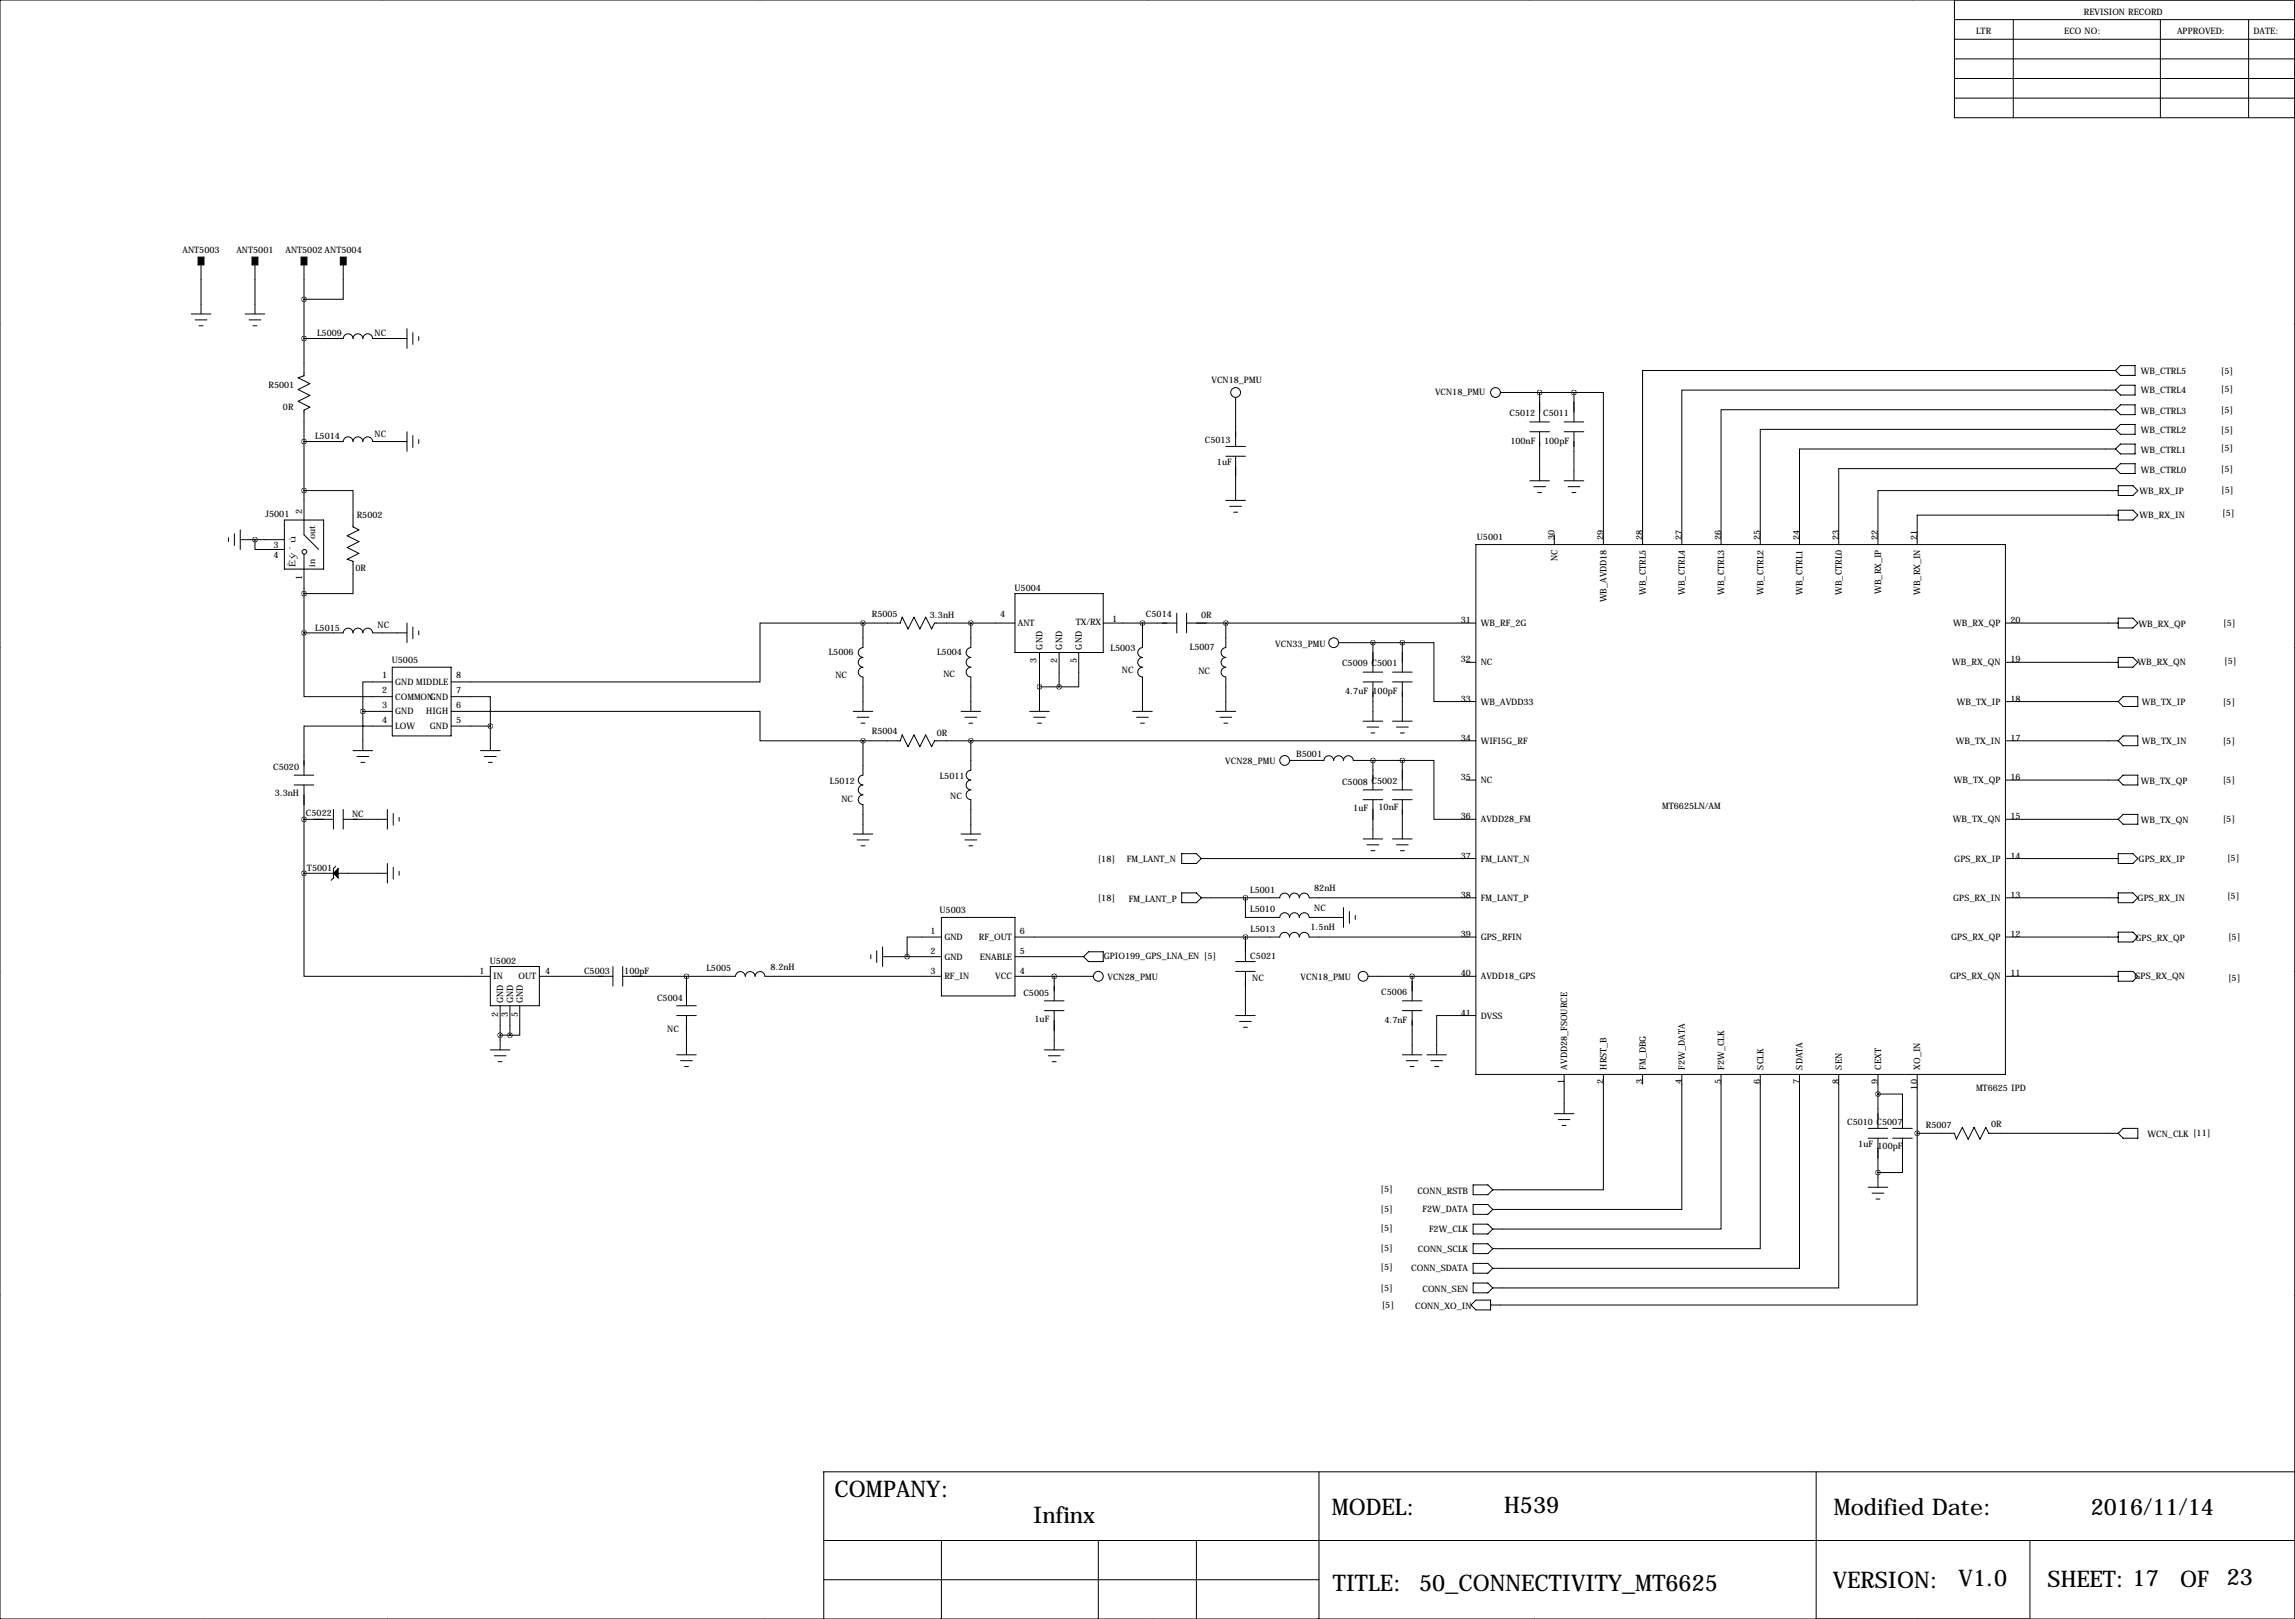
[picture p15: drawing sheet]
<svg xmlns="http://www.w3.org/2000/svg" width="594mm" height="419mm" viewBox="0 0 594 419" stroke-linecap="round" stroke-linejoin="round" font-family="sans-serif">
<defs><g id="words">
<g font-size="5.9">
<text x="216.2" y="387.6">COMPANY:</text>
<text x="267.6" y="394.3">Infinx</text>
<text x="344.9" y="392.2">MODEL:</text>
<text x="389.6" y="391.7">H539</text>
<text x="475" y="392.2">Modified Date:</text>
<text x="541.5" y="392.2">2016/11/14</text>
<text x="345.2" y="411.7">TITLE:</text>
<text x="367.5" y="411.7">50_CONNECTIVITY_MT6625</text>
<text x="474.7" y="411">VERSION:</text>
<text x="507.3" y="410.5">V1.0</text>
<text x="530.4" y="410.7">SHEET: 17</text>
<text x="564.7" y="410.7">OF</text>
<text x="576.7" y="410.3">23</text>
</g>
<g font-size="2.3">
<text x="539.8" y="3.8">REVISION RECORD</text>
<text x="511.8" y="8.9">LTR</text>
<text x="534.7" y="8.9">ECO NO:</text>
<text x="563.9" y="8.9">APPROVED:</text>
<text x="583.7" y="8.9">DATE:</text>
<text x="47.3" y="65.5">ANT5003</text>
<text x="61.2" y="65.5">ANT5001</text>
<text x="73.9" y="65.5">ANT5002 ANT5004</text>
<text x="82.1" y="86.9">L5009</text>
<text x="97" y="87">NC</text>
<text x="69.5" y="100.4">R5001</text>
<text x="313.8" y="99.1">VCN18_PMU</text>
<text x="554.5" y="101.8">WB_CTRL4</text>
<text x="554.5" y="96.9">WB_CTRL5</text>
<text x="575.2" y="101.6">[5]</text>
<text x="575.2" y="96.8">[5]</text>
<text x="73.3" y="106.2">0R</text>
<text x="371.7" y="102.4">VCN18_PMU</text>
<text x="391" y="107.6">C5012</text>
<text x="399.7" y="107.6">C5011</text>
<text x="554.5" y="107.1">WB_CTRL3</text>
<text x="575.2" y="106.9">[5]</text>
<text x="81.6" y="113.5">L5014</text>
<text x="97" y="113.1">NC</text>
<text x="554.5" y="112.2">WB_CTRL2</text>
<text x="575.2" y="112">[5]</text>
<text x="312.1" y="114.6">C5013</text>
<text x="391.2" y="114.9">100nF</text>
<text x="399.9" y="114.9">100pF</text>
<text x="554.5" y="117.2">WB_CTRL1</text>
<text x="575.2" y="116.8">[5]</text>
<text x="315.2" y="120.5">1uF</text>
<text x="554.5" y="122.3">WB_CTRL0</text>
<text x="575.2" y="122.2">[5]</text>
<text x="554.2" y="127.8">WB_RX_IP</text>
<text x="575.3" y="127.6">[5]</text>
<text x="68.8" y="133.9">J5001</text>
<text x="78.2" y="133.1" transform="rotate(-90 78.2 133.1)">2</text>
<text x="92.4" y="134.1">R5002</text>
<text x="554.2" y="134.1">WB_RX_IN</text>
<text x="575.6" y="133.7">[5]</text>
<text x="70.8" y="141.8">3</text>
<text x="81.6" y="139.4" transform="rotate(-90 81.6 139.4)">out</text>
<text x="382.5" y="139.7">U5001</text>
<text x="402.6" y="139.7" transform="rotate(-90 402.6 139.7)">30</text>
<text x="415.3" y="139.7" transform="rotate(-90 415.3 139.7)">29</text>
<text x="425.5" y="139.7" transform="rotate(-90 425.5 139.7)">28</text>
<text x="435.6" y="139.7" transform="rotate(-90 435.6 139.7)">27</text>
<text x="445.8" y="139.7" transform="rotate(-90 445.8 139.7)">26</text>
<text x="455.9" y="139.7" transform="rotate(-90 455.9 139.7)">25</text>
<text x="466.1" y="139.7" transform="rotate(-90 466.1 139.7)">24</text>
<text x="476.3" y="139.7" transform="rotate(-90 476.3 139.7)">23</text>
<text x="486.4" y="139.7" transform="rotate(-90 486.4 139.7)">22</text>
<text x="496.6" y="139.7" transform="rotate(-90 496.6 139.7)">21</text>
<text x="70.8" y="144.4">4</text>
<text x="76.5" y="146.9" transform="rotate(-90 76.5 146.9)">Èý´ú</text>
<text x="81.6" y="146.8" transform="rotate(-90 81.6 146.8)">in</text>
<text x="92.1" y="147.9">0R</text>
<text x="403.4" y="145.3" transform="rotate(-90 403.4 145.3)">NC</text>
<text x="78.2" y="150.2" transform="rotate(-90 78.2 150.2)">1</text>
<text x="262.8" y="152.9">U5004</text>
<text x="416.1" y="155.9" transform="rotate(-90 416.1 155.9)">WB_AVDD18</text>
<text x="426.3" y="154" transform="rotate(-90 426.3 154)">WB_CTRL5</text>
<text x="436.4" y="154" transform="rotate(-90 436.4 154)">WB_CTRL4</text>
<text x="446.6" y="154" transform="rotate(-90 446.6 154)">WB_CTRL3</text>
<text x="456.7" y="154" transform="rotate(-90 456.7 154)">WB_CTRL2</text>
<text x="466.9" y="154" transform="rotate(-90 466.9 154)">WB_CTRL1</text>
<text x="477.1" y="154" transform="rotate(-90 477.1 154)">WB_CTRL0</text>
<text x="487.2" y="153.7" transform="rotate(-90 487.2 153.7)">WB_RX_IP</text>
<text x="497.4" y="154" transform="rotate(-90 497.4 154)">WB_RX_IN</text>
<text x="225.8" y="159.7">R5005</text>
<text x="240.8" y="159.9">3.3nH</text>
<text x="259" y="159.8">4</text>
<text x="278.6" y="161.8">TX/RX</text>
<text x="288" y="161">1</text>
<text x="296.8" y="159.7">C5014</text>
<text x="311.1" y="159.9">0R</text>
<text x="378.4" y="161.3">31</text>
<text x="520.7" y="161.3">20</text>
<text x="81.6" y="163.3">L5015</text>
<text x="97.8" y="162.6">NC</text>
<text x="263.7" y="162.1">ANT</text>
<text x="330.3" y="167.4">VCN33_PMU</text>
<text x="383.5" y="162.1">WB_RF_2G</text>
<text x="505.9" y="162.1">WB_RX_QP</text>
<text x="553.9" y="162.3">WB_RX_QP</text>
<text x="575.8" y="162.1">[5]</text>
<text x="101.5" y="171.5">U5005</text>
<text x="214.7" y="169.6">L5006</text>
<text x="242.7" y="169.6">L5004</text>
<text x="268.5" y="171.8" transform="rotate(-90 268.5 171.8)">3</text>
<text x="270" y="168.1" transform="rotate(-90 270 168.1)">GND</text>
<text x="273.8" y="171.8" transform="rotate(-90 273.8 171.8)">2</text>
<text x="275.1" y="168.1" transform="rotate(-90 275.1 168.1)">GND</text>
<text x="278.9" y="171.8" transform="rotate(-90 278.9 171.8)">5</text>
<text x="280.2" y="168.1" transform="rotate(-90 280.2 168.1)">GND</text>
<text x="287.7" y="168.5">L5003</text>
<text x="308.2" y="168.4">L5007</text>
<text x="347.6" y="172.4">C5009 C5001</text>
<text x="378.4" y="171.4">32</text>
<text x="383.5" y="172.3">NC</text>
<text x="505.6" y="172.3">WB_RX_QN</text>
<text x="520.7" y="171.4">19</text>
<text x="553.6" y="172.2">WB_RX_QN</text>
<text x="576.1" y="171.8">[5]</text>
<text x="99" y="175.6">1</text>
<text x="99" y="179.4">2</text>
<text x="102.4" y="177.3">GND MIDDLE</text>
<text x="118.1" y="179.4">7</text>
<text x="118.1" y="175.6">8</text>
<text x="216.4" y="175.6">NC</text>
<text x="244.4" y="175.3">NC</text>
<text x="290.6" y="174.3">NC</text>
<text x="310.4" y="174.5">NC</text>
<text x="348.4" y="179.7">4.7uF 100pF</text>
<text x="99" y="183.2">3</text>
<text x="102.4" y="181.1">COMMON</text>
<text x="102.4" y="185">GND</text>
<text x="110.4" y="185">HIGH</text>
<text x="111.3" y="181.1">GND</text>
<text x="118.1" y="183.2">6</text>
<text x="378.4" y="181.6">33</text>
<text x="383.5" y="182.4">WB_AVDD33</text>
<text x="506.8" y="182.4">WB_TX_IP</text>
<text x="520.7" y="181.6">18</text>
<text x="554.7" y="182.4">WB_TX_IP</text>
<text x="575.7" y="182.5">[5]</text>
<text x="99" y="187">4</text>
<text x="102.4" y="188.8">LOW</text>
<text x="111.3" y="188.8">GND</text>
<text x="118.1" y="187">5</text>
<text x="225.8" y="190.1">R5004</text>
<text x="242.6" y="190.4">0R</text>
<text x="378.4" y="191.8">34</text>
<text x="520.7" y="191.8">17</text>
<text x="317.3" y="197.9">VCN28_PMU</text>
<text x="335.7" y="196.1">B5001</text>
<text x="383.5" y="192.6">WIFI5G_RF</text>
<text x="506.6" y="192.6">WB_TX_IN</text>
<text x="554.7" y="192.6">WB_TX_IN</text>
<text x="575.7" y="192.6">[5]</text>
<text x="70.8" y="199.3">C5020</text>
<text x="215" y="202.9">L5012</text>
<text x="243.4" y="201.8">L5011</text>
<text x="347.6" y="203.1">C5008 C5002</text>
<text x="378.4" y="201.9">35</text>
<text x="383.5" y="202.7">NC</text>
<text x="506" y="202.7">WB_TX_QP</text>
<text x="520.7" y="201.9">16</text>
<text x="554.5" y="202.9">WB_TX_QP</text>
<text x="575.7" y="202.8">[5]</text>
<text x="71.1" y="206.1">3.3nH</text>
<text x="217.9" y="207.6">NC</text>
<text x="246.1" y="206.8">NC</text>
<text x="350.5" y="209.9">1uF</text>
<text x="357.1" y="209.8">10nF</text>
<text x="430.5" y="209.3">MT6625LN/AM</text>
<text x="79.2" y="211.2">C5022</text>
<text x="91.2" y="211.6">NC</text>
<text x="378.4" y="212.1">36</text>
<text x="383.5" y="212.9">AVDD28_FM</text>
<text x="505.8" y="212.9">WB_TX_QN</text>
<text x="520.7" y="212.1">15</text>
<text x="554.5" y="213.1">WB_TX_QN</text>
<text x="575.7" y="212.7">[5]</text>
<text x="79.5" y="225.6">T5001</text>
<text x="284.3" y="223.1">[18]</text>
<text x="291.9" y="223.3">FM_LANT_N</text>
<text x="378.4" y="222.2">37</text>
<text x="383.5" y="223.1">FM_LANT_N</text>
<text x="506.2" y="223.1">GPS_RX_IP</text>
<text x="520.7" y="222.2">14</text>
<text x="553.9" y="223.3">GPS_RX_IP</text>
<text x="576.8" y="222.8">[5]</text>
<text x="284.3" y="233.3">[18]</text>
<text x="292.4" y="233.4">FM_LANT_P</text>
<text x="323.8" y="231">L5001</text>
<text x="340.4" y="230.8">82nH</text>
<text x="378.4" y="232.4">38</text>
<text x="383.5" y="233.2">FM_LANT_P</text>
<text x="505.9" y="233.2">GPS_RX_IN</text>
<text x="520.7" y="232.4">13</text>
<text x="553.7" y="233.2">GPS_RX_IN</text>
<text x="576.8" y="232.8">[5]</text>
<text x="243.3" y="236.3">U5003</text>
<text x="323.8" y="236.1">L5010</text>
<text x="340.4" y="235.9">NC</text>
<text x="241" y="241.9">1</text>
<text x="244.6" y="243.4">GND</text>
<text x="253.6" y="243.4">RF_OUT</text>
<text x="264.2" y="241.9">6</text>
<text x="323.9" y="241.2">L5013</text>
<text x="339.4" y="240.8">1.5nH</text>
<text x="378.4" y="242.6">39</text>
<text x="383.5" y="243.4">GPS_RFIN</text>
<text x="505.4" y="243.4">GPS_RX_QP</text>
<text x="520.7" y="242.6">12</text>
<text x="553.1" y="243.6">GPS_RX_QP</text>
<text x="577.1" y="243.4">[5]</text>
<text x="126.9" y="249.4">U5002</text>
<text x="183" y="251.4">L5005</text>
<text x="199.5" y="251">8.2nH</text>
<text x="241" y="247">2</text>
<text x="244.6" y="248.5">GND</text>
<text x="253.8" y="248.5">ENABLE</text>
<text x="264.2" y="247">5</text>
<text x="285.9" y="248.2">GPIO199_GPS_LNA_EN [5]</text>
<text x="323.9" y="248.2">C5021</text>
<text x="124.2" y="252.2">1</text>
<text x="127.8" y="253.5">IN</text>
<text x="134.3" y="253.5">OUT</text>
<text x="141.2" y="252.2">4</text>
<text x="151.3" y="252.2">C5003</text>
<text x="161.7" y="252.1">100pF</text>
<text x="241" y="252.1">3</text>
<text x="244.6" y="253.5">RF_IN</text>
<text x="257.8" y="253.5">VCC</text>
<text x="264.2" y="252.1">4</text>
<text x="265.1" y="257.7">C5005</text>
<text x="286.8" y="253.6">VCN28_PMU</text>
<text x="324.4" y="254">NC</text>
<text x="336.9" y="253.7">VCN18_PMU</text>
<text x="357.8" y="257.4">C5006</text>
<text x="378.4" y="252.7">40</text>
<text x="383.5" y="253.5">AVDD18_GPS</text>
<text x="505.1" y="253.5">GPS_RX_QN</text>
<text x="520.7" y="252.7">11</text>
<text x="552.9" y="253.5">GPS_RX_QN</text>
<text x="577.1" y="253.8">[5]</text>
<text x="129" y="263.2" transform="rotate(-90 129 263.2)">2</text>
<text x="130.3" y="259.6" transform="rotate(-90 130.3 259.6)">GND</text>
<text x="131.6" y="263.2" transform="rotate(-90 131.6 263.2)">3</text>
<text x="132.9" y="259.6" transform="rotate(-90 132.9 259.6)">GND</text>
<text x="134.1" y="263.2" transform="rotate(-90 134.1 263.2)">5</text>
<text x="135.4" y="259.6" transform="rotate(-90 135.4 259.6)">GND</text>
<text x="170.2" y="259.2">C5004</text>
<text x="378.4" y="262.9">41</text>
<text x="383.5" y="263.7">DVSS</text>
<text x="172.8" y="267.1">NC</text>
<text x="268" y="264.5">1uF</text>
<text x="358.6" y="264.8">4.7nF</text>
<text x="405.1" y="280.7" transform="rotate(-90 405.1 280.7)">1</text>
<text x="405.9" y="276.9" transform="rotate(-90 405.9 276.9)">AVDD28_FSOURCE</text>
<text x="415.3" y="280.7" transform="rotate(-90 415.3 280.7)">2</text>
<text x="416.1" y="276.9" transform="rotate(-90 416.1 276.9)">HRST_B</text>
<text x="425.5" y="280.7" transform="rotate(-90 425.5 280.7)">3</text>
<text x="426.3" y="276.9" transform="rotate(-90 426.3 276.9)">FM_DBG</text>
<text x="435.6" y="280.7" transform="rotate(-90 435.6 280.7)">4</text>
<text x="436.4" y="276.9" transform="rotate(-90 436.4 276.9)">F2W_DATA</text>
<text x="445.8" y="280.7" transform="rotate(-90 445.8 280.7)">5</text>
<text x="446.6" y="276.9" transform="rotate(-90 446.6 276.9)">F2W_CLK</text>
<text x="455.9" y="280.7" transform="rotate(-90 455.9 280.7)">6</text>
<text x="456.7" y="276.9" transform="rotate(-90 456.7 276.9)">SCLK</text>
<text x="466.1" y="280.7" transform="rotate(-90 466.1 280.7)">7</text>
<text x="466.9" y="276.9" transform="rotate(-90 466.9 276.9)">SDATA</text>
<text x="476.3" y="280.7" transform="rotate(-90 476.3 280.7)">8</text>
<text x="477.1" y="276.9" transform="rotate(-90 477.1 276.9)">SEN</text>
<text x="486.4" y="280.7" transform="rotate(-90 486.4 280.7)">9</text>
<text x="487.2" y="276.9" transform="rotate(-90 487.2 276.9)">CEXT</text>
<text x="497.4" y="276.9" transform="rotate(-90 497.4 276.9)">XO_IN</text>
<text x="496.6" y="282" transform="rotate(-90 496.6 282)">10</text>
<text x="511.8" y="282.4">MT6625 IPD</text>
<text x="478.4" y="291.3">C5010 C5007</text>
<text x="498.8" y="292">R5007</text>
<text x="515.7" y="291.7">0R</text>
<text x="481.3" y="297">1uF 100pF</text>
<text x="556.3" y="294.4">WCN_CLK [11]</text>
<text x="357.6" y="308.6">[5]</text>
<text x="367.1" y="309">CONN_RSTB</text>
<text x="357.6" y="313.7">[5]</text>
<text x="368.4" y="313.8">F2W_DATA</text>
<text x="357.6" y="318.8">[5]</text>
<text x="357.6" y="323.8">[5]</text>
<text x="370.1" y="318.9">F2W_CLK</text>
<text x="357.6" y="328.7">[5]</text>
<text x="365.5" y="329.1">CONN_SDATA</text>
<text x="367.2" y="324">CONN_SCLK</text>
<text x="357.6" y="334.3">[5]</text>
<text x="368.4" y="334.4">CONN_SEN</text>
<text x="357.9" y="338.7">[5]</text>
<text x="366.5" y="338.8">CONN_XO_IN</text>
</g>
</g></defs>
<g fill="none" stroke="#000" stroke-width=".26">
<path d="M99.1 0h.1M196.8 0h.1M297.2 0h.1M396.2 0h.1M495.3 0h.1M0 0h594.4v419.1h-594.4zM506.2 0v30.5h88.2M506.2 15.2h88.2M506.2 10.2h88.2M506.2 5.1h88.2M521.5 5.1v25.4M559.6 5.1v25.4"/>
<path d="M582.4 5.1v25.4M506.2 20.3h88.2M506.2 25.4h88.2M52.1 67.3v14M66 67.3v14M78.7 67.3v30l-1.5 .5 3.1 1.5-3.1 1.5 3.1 1.6-3.1 1.5 3.1 1.5-1.6 .8v32.2l3.8 3.8M88.9 67.3v10.2h-10.2M-.1 83.8h.1M49.5 81.3h5.1M50.5 82.8h3.1M51.6 84.3h1M63.5 81.3h5.1"/>
<path d="M64.5 82.8h3.1M65.5 84.3h1M78.7 87.6h10.2a1.27 1.27 0 0 1 1.3-1.2 1.27 1.27 0 0 1 1.2 1.2 1.27 1.27 0 0 1 1.3-1.2 1.27 1.27 0 0 1 1.3 1.2 1.27 1.27 0 0 1 1.3-1.2 1.27 1.27 0 0 1 1.2 1.2h8.9M105.4 85.1v5.1M106.9 86.1v3.1M108.5 87.1v1M547.9 95.9h-122.5v45.1M547.9 95.9l1.3-1.3h3.8v2.6h-3.8zM594.4 83.8h.1M78.7 114.3h10.2a1.27 1.27 0 0 1 1.3-1.2 1.27 1.27 0 0 1 1.2 1.2 1.27 1.27 0 0 1 1.3-1.2 1.27 1.27 0 0 1 1.3 1.2 1.27 1.27 0 0 1 1.3-1.2 1.27 1.27 0 0 1 1.2 1.2h8.9M105.4 111.8v5M106.9 112.8v3"/>
<path d="M108.5 113.8v1M317.5 115.6h5.1M317.5 118.1h5.1M320 102.9v12.7M320 118.1v11.4M388.6 101.6h19.1M396.2 111.8h5.1M396.2 109.2h5.1M398.8 101.6v7.6M398.8 111.8v12.7M405.1 111.8h5.1M405.1 109.2h5.1"/>
<path d="M407.7 101.6h7.6v39.4M407.7 101.6v7.6M407.7 111.8v12.7M547.9 101h-112.3v40M547.9 106.1h-102.1v34.9M547.9 111.2h-92v29.8M547.9 116.2h-81.8v24.8M547.9 101l1.3-1.3h3.8v2.6h-3.8zM547.9 106.1l1.3-1.3h3.8v2.5h-3.8zM547.9 111.2l1.3-1.3h3.8v2.5h-3.8zM547.9 116.2l1.3-1.2h3.8v2.5h-3.8zM59.2 139.2v1"/>
<path d="M60.7 138.2v3M62.2 139.7h11.5M62.2 137.2v5M66 139.7v2.5h7.7M73.7 134.6h10.1v12.7h-10.1zM78.7 127h12.7v9.4l1.6 .8-3.1 1.5 3.1 1.5-3.1 1.5 3.1 1.6-3.1 1.5 1.5 .5v8.4h-12.7M317.5 129.5h5.1M318.5 131.1h3.1M319.5 132.6h1M396.2 124.5h5.1M397.3 126h3M398.3 127.5h1"/>
<path d="M402.6 138.4v2.6M405.1 124.5h5.1M406.1 126h3.1M407.2 127.5h1M547.9 121.3h-71.7v19.7M547.9 121.3l1.3-1.3h3.8v2.6h-3.8zM548.6 127h-62.2v14M548.6 133.3h-52v7.7M548.6 132.1h3.8l1.3 1.2-1.3 1.3h-3.8zM548.6 125.7h3.8l1.3 1.3-1.3 1.3h-3.8zM78.7 143.5v20.3M262.9 153.7h22.9v15.2h-22.9z"/>
<path d="M304.8 158.8v5M307.3 158.8v5M382.3 141h137.1v137.1h-137.1zM-.1 167.6h.1M78.7 163.8h10.2a1.27 1.27 0 0 1 1.3-1.2 1.27 1.27 0 0 1 1.2 1.2 1.27 1.27 0 0 1 1.3-1.2 1.27 1.27 0 0 1 1.3 1.2 1.27 1.27 0 0 1 1.3-1.2 1.27 1.27 0 0 1 1.2 1.2h8.9M78.7 163.8v16.5h22.9M101.6 176.5h-7.6v7.6M101.6 172.7h15.2v17.8h-15.2zM105.4 161.3v5.1M106.9 162.3v3.1M108.5 163.3v1M223.5 161.3v6.3a1.27 1.27 0 0 0-1.2 1.3 1.27 1.27 0 0 0 1.2 1.3 1.27 1.27 0 0 0-1.2 1.2 1.27 1.27 0 0 0 1.2 1.3 1.27 1.27 0 0 0-1.2 1.3 1.27 1.27 0 0 0 1.2 1.3v8.8"/>
<path d="M223.5 161.3h-26.7v15.2h-80M223.5 161.3h9.7l.5-1.5 1.5 3 1.5-3 1.6 3 1.5-3 1.5 3 .8-1.5h20.8M251.5 161.3v6.3a1.27 1.27 0 0 0-1.3 1.3 1.27 1.27 0 0 0 1.3 1.3 1.27 1.27 0 0 0-1.3 1.3 1.27 1.27 0 0 0 1.3 1.2 1.27 1.27 0 0 0-1.3 1.3 1.27 1.27 0 0 0 1.2 1.3l.1 8.8M269.2 168.9v15.2M269.2 177.8h5.1M274.3 168.9v8.9M279.4 168.9v8.9h-5.1M285.8 161.3h19M295.9 161.3v6.3a1.27 1.27 0 0 0-1.2 1.3 1.27 1.27 0 0 0 1.2 1.3 1.27 1.27 0 0 0-1.2 1.2 1.27 1.27 0 0 0 1.2 1.3 1.27 1.27 0 0 0-1.2 1.3 1.27 1.27 0 0 0 1.2 1.3v8.8M307.3 161.3h75M317.5 161.3v6.3a1.27 1.27 0 0 0-1.2 1.3 1.27 1.27 0 0 0 1.2 1.3 1.27 1.27 0 0 0-1.2 1.3 1.27 1.27 0 0 0 1.2 1.2 1.27 1.27 0 0 0-1.2 1.3 1.27 1.27 0 0 0 1.2 1.3v8.8M346.7 166.4h16.5"/>
<path d="M353.1 176.5h5M353.1 174h5M355.6 166.4v7.6M355.6 176.5v10.2M360.7 176.5h5.1M360.7 174h5.1M363.2 166.4h8.2v15.2h10.9M363.2 166.4v7.6M363.2 176.5v10.2M379.7 171.4h2.6M519.4 161.3h29.2M519.4 171.4h29.2"/>
<path d="M548.6 170.2h3.8l1.3 1.2-1.3 1.3h-3.8zM548.6 160h3.8l1.3 1.3-1.3 1.3h-3.8zM594.4 167.6h.1M91.4 194.3h5.1M92.5 195.8h3M93.5 197.4h1M94 184.1h7.6M94 184.1v10.2M101.6 188h-22.9v12.7M116.8 184.1h80v7.7h26.7M116.8 180.3h10.2v7.7M116.8 188h10.2"/>
<path d="M124.5 194.3h5M125.5 195.8h3M126.5 197.4h1M127 188v6.3M221 184.1h5.1M222 185.7h3M223 187.2h1M223.5 191.8v8.9a1.27 1.27 0 0 0-1.2 1.2 1.27 1.27 0 0 0 1.2 1.3 1.27 1.27 0 0 0-1.2 1.3 1.27 1.27 0 0 0 1.2 1.2 1.27 1.27 0 0 0-1.2 1.3 1.27 1.27 0 0 0 1.2 1.3v7.6M223.5 191.8h9.7l.5-1.6 1.5 3.1 1.5-3.1 1.6 3.1 1.5-3.1 1.5 3.1 .8-1.5h140.2M248.9 184.1h5.1M249.9 185.7h3.1M251 187.2h1"/>
<path d="M251.5 191.8v7.6a1.27 1.27 0 0 0-1.3 1.3 1.27 1.27 0 0 0 1.3 1.2 1.27 1.27 0 0 0-1.3 1.3 1.27 1.27 0 0 0 1.3 1.3 1.27 1.27 0 0 0-1.3 1.2 1.27 1.27 0 0 0 1.2 1.3l.1 8.9M266.7 184.1h5.1M267.7 185.7h3.1M268.7 187.2h1M293.4 184.1h5M294.4 185.7h3M295.4 187.2h1M315 184.1h5M316 185.7h3M317 187.2h1M334 196.8h8.9a1.27 1.27 0 0 1 1.3-1.2 1.27 1.27 0 0 1 1.2 1.2 1.27 1.27 0 0 1 1.3-1.2 1.27 1.27 0 0 1 1.3 1.2 1.27 1.27 0 0 1 1.2-1.2 1.27 1.27 0 0 1 1.3 1.2h12.7M353.1 186.7h5"/>
<path d="M354.1 188.2h3M355.1 189.7h1M355.6 196.8v7.7M360.7 186.7h5.1M361.7 188.2h3M362.7 189.7h1M363.2 196.8h8.2v15.3h10.9M363.2 196.8v7.7M519.4 191.8h29.2M519.4 181.6h29.2M548.6 191.8l1.3-1.3h3.8v2.5h-3.8zM548.6 181.6l1.3-1.3h3.8v2.6h-3.8z"/>
<path d="M76.2 200.7h5.1M76.2 203.2h5.1M78.7 203.2v22.9M78.7 212.1h7.7M86.4 209.5v5.1M88.9 212.1h11.4M88.9 209.5v5.1M100.3 209.5v5.1M101.9 210.6v3M103.4 211.6v1M221 215.9h5.1M222 217.4h3"/>
<path d="M223 218.9h1M248.9 215.9h5.1M249.9 217.4h3.1M251 218.9h1M353.1 207h5M353.1 204.5h5M353.1 217.2h5M354.1 218.7h3M355.6 207v10.2M360.7 207h5.1M360.7 204.5h5.1M360.7 217.2h5.1"/>
<path d="M361.7 218.7h3M363.2 207v10.2M379.7 201.9h2.6M519.4 212.1h29.2M519.4 201.9h29.2M548.6 201.9l1.3-1.2h3.8v2.5h-3.8zM548.6 212.1l1.3-1.3h3.8v2.6h-3.8zM78.7 226.1v26.6h48.3M78.7 226.1h7.7M87 224.2l-.6 .6v2.5l-.6 .6M87.6 226.1h12.7M100.3 223.5v5.1"/>
<path d="M101.9 224.5v3.1M103.4 225.6v1M243.8 237.5h19.1v20.3h-19.1zM306.1 231.1h3.8l1.2 1.3-1.2 1.3h-3.8zM306.1 221h3.8l1.2 1.2-1.2 1.3h-3.8zM311.1 232.4h20.4a1.27 1.27 0 0 1 1.2-1.2 1.27 1.27 0 0 1 1.3 1.2 1.27 1.27 0 0 1 1.3-1.2 1.27 1.27 0 0 1 1.2 1.2 1.27 1.27 0 0 1 1.3-1.2 1.27 1.27 0 0 1 1.3 1.2h43.2M311.1 222.2h71.2M322.6 232.4v5.1h8.9M331.5 237.5a1.27 1.27 0 0 1 1.2-1.2 1.27 1.27 0 0 1 1.3 1.2M334 237.5a1.27 1.27 0 0 1 1.3-1.2 1.27 1.27 0 0 1 1.2 1.2M336.6 237.5a1.27 1.27 0 0 1 1.2-1.2 1.27 1.27 0 0 1 1.3 1.2h8.9M348 234.9v5.1"/>
<path d="M349.5 236v3M351 237v1M355.1 220.2h1M362.7 220.2h1M519.4 232.4h29.2M519.4 222.2h29.2M548.6 221h3.8l1.3 1.2-1.3 1.3h-3.8zM548.6 231.1h3.8l1.3 1.3-1.3 1.3h-3.8zM-.1 251.5h.1M127 250.2h12.7v10.2h-12.7zM139.7 252.7h19M158.7 250.2v5.1"/>
<path d="M161.3 252.7h29.2a1.27 1.27 0 0 1 1.3-1.2 1.27 1.27 0 0 1 1.2 1.2 1.27 1.27 0 0 1 1.3-1.2 1.27 1.27 0 0 1 1.3 1.2 1.27 1.27 0 0 1 1.2-1.2 1.27 1.27 0 0 1 1.3 1.2h45.7M161.3 250.2v5.1M177.8 252.7v7.7M225.6 247.1v1.1M227.1 246.1v3.1M228.6 247.6h15.2M228.6 245.1v5.1M243.8 242.6h-8.9v5M262.9 242.6h68.6a1.27 1.27 0 0 1 1.2-1.2 1.27 1.27 0 0 1 1.3 1.2 1.27 1.27 0 0 1 1.3-1.2 1.27 1.27 0 0 1 1.2 1.2 1.27 1.27 0 0 1 1.3-1.2 1.27 1.27 0 0 1 1.3 1.2h43.2M262.9 252.7h20.3M262.9 247.6h17.8M270.5 259.1h5.1"/>
<path d="M273 252.7v6.4M280.7 247.6l1.2-1.2h3.9v2.5h-3.9zM320 251.5h5.1M320 248.9h5.1M322.6 242.6v6.3M322.6 251.5v11.4M354.3 252.7h28M363.2 259.1h5.1M365.8 252.7v6.4M519.4 252.7h29.2M519.4 242.6h29.2M548.6 251.5h3.8l1.3 1.2-1.3 1.3h-3.8z"/>
<path d="M548.6 241.3h3.8l1.3 1.3-1.3 1.2h-3.8zM594.4 251.5h.1M127 271.8h5.1M128 273.3h3.1M129 274.8h1M129.5 260.4v11.4M129.5 268h2.6M132.1 260.4v7.6M134.6 260.4v7.6h-2.5M175.3 262.9h5M175.3 260.4h5M175.3 273h5"/>
<path d="M176.3 274.6h3M177.3 276.1h1M177.8 262.9v10.1M270.5 261.6h5.1M270.5 271.8h5.1M271.5 273.3h3.1M272.5 274.8h1.1M273 261.6v10.2M320 262.9h5.1M321.1 264.4h3M322.1 265.9h1M363.2 261.6h5.1"/>
<path d="M363.2 273h5.1M364.2 274.6h3.1M365.3 276.1h1M365.8 261.6v11.4M369.6 273h5M370.6 274.6h3M371.6 276.1h1M382.3 262.9h-10.2v10.1M405.1 278.1v10.2M415.3 278.1v29.9h-28.7M425.4 278.1v2.6M435.6 278.1v35h-49"/>
<path d="M445.8 278.1v40.1h-59.2M455.9 278.1v45.1h-69.3M466.1 278.1v50.2h-79.5M476.2 278.1v55.3h-89.6M486.4 278.1v14M496.6 278.1v15.3M402.6 288.3h5.1M403.6 289.8h3.1M404.6 291.3h1M483.9 294.6h5M483.9 292.1h5M486.4 283.2h6.4v8.9"/>
<path d="M486.4 294.6v12.7M490.2 294.6h5.1M490.2 292.1h5.1M492.8 294.6v8.9h-6.4M496.6 293.4v44.4h-110.5M496.6 293.4h9.6l.5 1.5 1.6-3.1 1.5 3.1 1.5-3.1 1.5 3.1 1.5-3.1 .8 1.6h33.5M548.6 293.4l1.3-1.3h3.8v2.5h-3.8zM381.6 306.7h3.8l1.2 1.3-1.2 1.3h-3.8zM381.6 311.8h3.8l1.2 1.3-1.2 1.3h-3.8zM381.6 316.9h3.8l1.2 1.3-1.2 1.2h-3.8zM483.9 307.3h5M484.9 308.9h3"/>
<path d="M485.9 310.4h1M-.1 335.3h.1M381.6 322h3.8l1.2 1.2-1.2 1.3h-3.8zM381.6 327.1h3.8l1.2 1.2-1.2 1.3h-3.8zM381.6 332.1h3.8l1.2 1.3-1.2 1.3h-3.8zM382.3 336.5h3.8v2.6h-3.8l-1.3-1.3zM594.4 335.3h.1M213.4 398.8h381M243.8 398.8v20.3M284.5 398.8v20.3M309.9 398.8v20.3M341.6 381v38.1"/>
<path d="M470.4 381v38.1M525.8 398.8v20.3M594.4 381h-381v38.1M100.3 419.1h.1M198.1 419.1h.1M213.4 408.9h128.2M298.4 419.1h.1M397.5 419.1h.1M496.6 419.1h.1"/>
<circle cx="320" cy="101.6" r="1.27"/>
<circle cx="387.3" cy="101.6" r="1.27"/>
<circle cx="78.8" cy="142.8" r=".61"/>
<circle cx="345.4" cy="166.4" r="1.27"/>
<circle cx="332.7" cy="196.8" r="1.27"/>
<circle cx="284.5" cy="252.7" r="1.27"/>
<circle cx="353.1" cy="252.7" r="1.27"/>
</g>
<path d="M51.3 66.5h1.5v2.1h-1.5zM65.3 66.5h1.5v2.1h-1.5zM78 66.5h1.5v2.1h-1.5zM88.1 66.5h1.6v2.1h-1.6zM87.6 224.8v2.5l-1.2-1.2z" fill="#000" stroke="#000" stroke-width=".26"/>
<path d="M486.4 283.2a.05 .05 0 0 0 .1 0 .05 .05 0 0 0-.1 0zM486.4 303.5a.05 .05 0 0 0 .1 0 .05 .05 0 0 0-.1 0zM269.2 177.8a.05 .05 0 0 0 .1 0 .05 .05 0 0 0-.1 0zM274.3 177.8a.05 .05 0 0 0 .1 0 .05 .05 0 0 0-.1 0zM251.4 161.3a.05 .05 0 0 0 .1 0 .05 .05 0 0 0-.1 0zM295.9 161.3a.05 .05 0 0 0 .1 0 .05 .05 0 0 0-.1 0zM234.9 247.6a.05 .05 0 0 0 .1 0 .05 .05 0 0 0-.1 0zM273 252.7a.05 .05 0 0 0 .1 0 .05 .05 0 0 0-.1 0zM365.7 252.7a.05 .05 0 0 0 .1 0 .05 .05 0 0 0-.1 0zM363.2 196.8a.05 .05 0 0 0 .1 0 .05 .05 0 0 0-.1 0zM363.2 166.4a.05 .05 0 0 0 .1 0 .05 .05 0 0 0-.1 0zM322.5 232.4a.05 .05 0 0 0 .1 0 .05 .05 0 0 0-.1 0zM129.5 268a.05 .05 0 0 0 .1 0 .05 .05 0 0 0-.1 0zM132 268a.05 .05 0 0 0 .1 0 .05 .05 0 0 0-.1 0zM223.5 191.8a.05 .05 0 0 0 .1 0 .05 .05 0 0 0-.1 0zM251.4 191.8a.05 .05 0 0 0 .1 0 .05 .05 0 0 0-.1 0zM223.5 161.3a.05 .05 0 0 0 .1 0 .05 .05 0 0 0-.1 0zM93.9 184.2a.05 .05 0 0 0 .1 0 .05 .05 0 0 0-.1 0zM322.5 242.6a.05 .05 0 0 0 .1 0 .05 .05 0 0 0-.1 0zM496.5 293.4a.05 .05 0 0 0 .1 0 .05 .05 0 0 0-.1 0zM407.6 101.6a.05 .05 0 0 0 .1 0 .05 .05 0 0 0-.1 0zM398.7 101.6a.05 .05 0 0 0 .1 0 .05 .05 0 0 0-.1 0zM78.7 226.1a.05 .05 0 0 0 .1 0 .05 .05 0 0 0-.1 0zM78.7 212.1a.05 .05 0 0 0 .1 0 .05 .05 0 0 0-.1 0zM78.7 163.8a.05 .05 0 0 0 .1 0 .05 .05 0 0 0-.1 0zM78.7 114.3a.05 .05 0 0 0 .1 0 .05 .05 0 0 0-.1 0zM66 139.7a.05 .05 0 0 0 .1 0 .05 .05 0 0 0-.1 0zM78.7 127a.05 .05 0 0 0 .1 0 .05 .05 0 0 0-.1 0zM78.7 153.7a.05 .05 0 0 0 .1 0 .05 .05 0 0 0-.1 0zM78.7 87.6a.05 .05 0 0 0 .1 0 .05 .05 0 0 0-.1 0zM78.7 77.5a.05 .05 0 0 0 .1 0 .05 .05 0 0 0-.1 0z" fill="#000" stroke="#000" stroke-width="1.3"/>
<use href="#words"/>
</svg>
